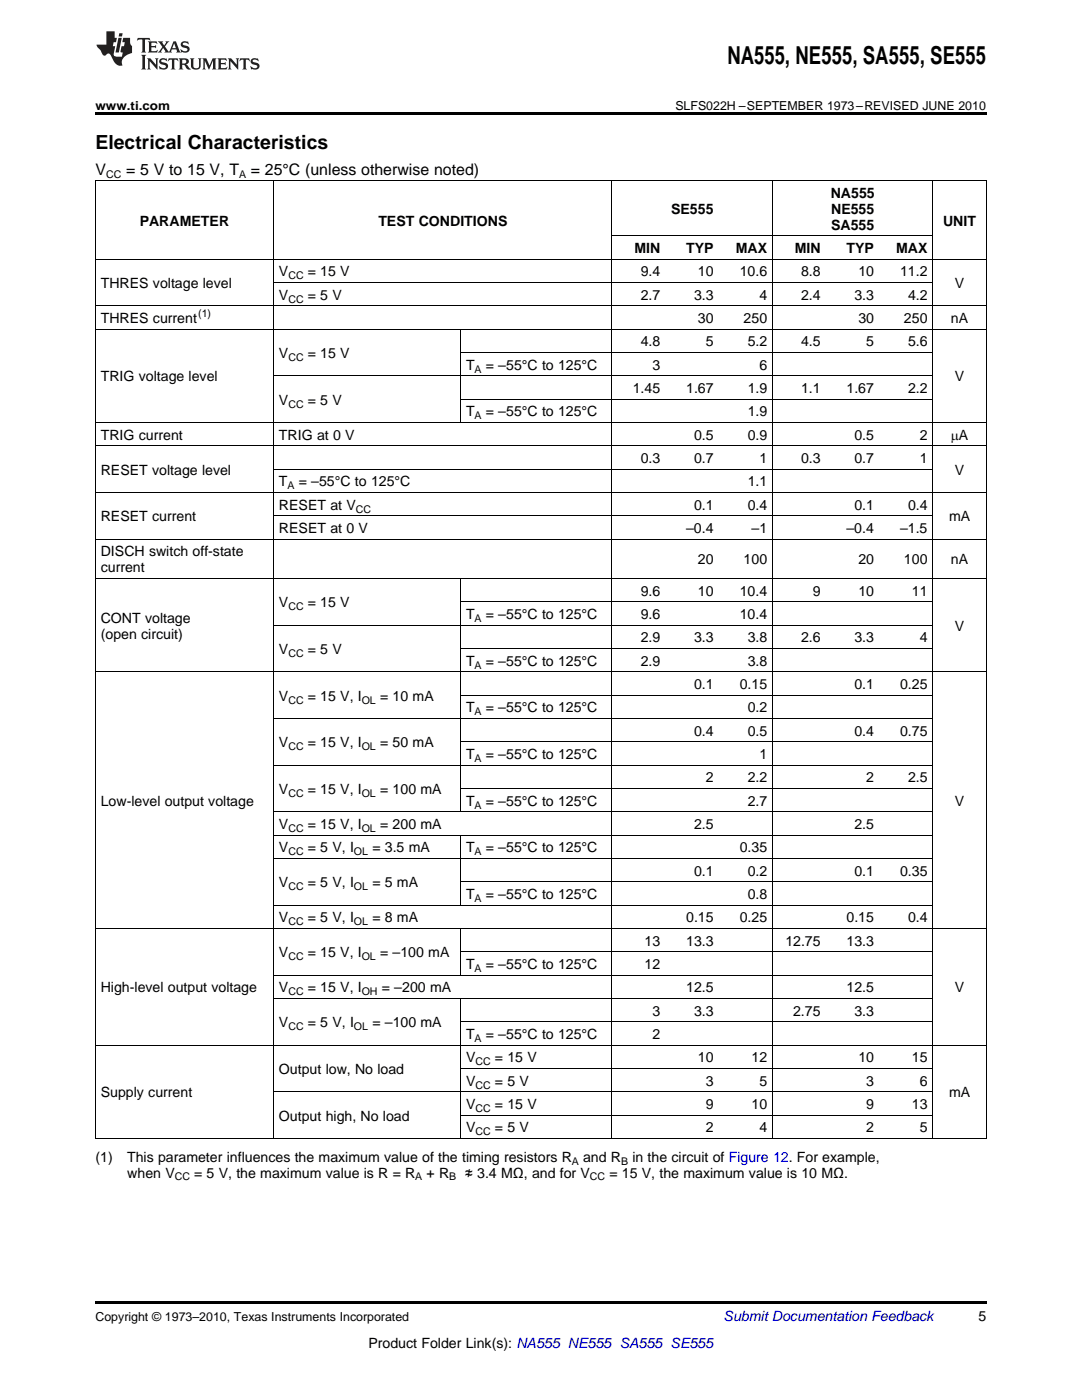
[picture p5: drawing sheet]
<svg xmlns="http://www.w3.org/2000/svg" width="216mm" height="279mm" viewBox="0 0 216 279" stroke-linecap="round" stroke-linejoin="round" font-family="sans-serif">
<defs><g id="words">
<text font-size="4.9" x="145.1" y="12.8">NA555, NE555, SA555, SE555</text>
<text font-size="3.9" x="19" y="29.7">Electrical Characteristics</text>
<g font-size="3.2">
<text x="19" y="34.9">V</text>
<text x="25.2" y="34.9">= 5 V to 15 V, T</text>
<text x="50.1" y="34.9">= 25°C (unless otherwise noted)</text>
</g>
<g font-size="2.8">
<text x="165.8" y="39.5">NA555</text>
<text x="27.9" y="45">PARAMETER</text>
<text x="75.5" y="45">TEST CONDITIONS</text>
<text x="133.9" y="42.7">SE555</text>
<text x="165.8" y="42.7">NE555</text>
<text x="165.8" y="45.9">SA555</text>
<text x="188.2" y="45">UNIT</text>
<text x="126.6" y="50.5">MIN</text>
<text x="136.9" y="50.5">TYP</text>
<text x="146.8" y="50.5">MAX</text>
<text x="158.6" y="50.5">MIN</text>
<text x="168.9" y="50.5">TYP</text>
<text x="178.8" y="50.5">MAX</text>
<text x="20.1" y="57.5">THRES voltage level</text>
<text x="55.7" y="55.2">V</text>
<text x="55.7" y="59.8">V</text>
<text x="61.4" y="55.2">= 15 V</text>
<text x="61.4" y="59.8">= 5 V</text>
<text x="127.8" y="55.2">9.4</text>
<text x="127.8" y="59.8">2.7</text>
<text x="138.5" y="59.8">3.3</text>
<text x="139.3" y="55.2">10</text>
<text x="147.6" y="55.2">10.6</text>
<text x="151.5" y="59.8">4</text>
<text x="159.8" y="55.2">8.8</text>
<text x="159.8" y="59.8">2.4</text>
<text x="170.5" y="59.8">3.3</text>
<text x="171.3" y="55.2">10</text>
<text x="179.6" y="55.2">11.2</text>
<text x="181.2" y="59.8">4.2</text>
<text x="190.5" y="57.5">V</text>
<text x="20.1" y="64.5">THRES current</text>
<text x="139.3" y="64.5">30</text>
<text x="148.4" y="64.5">250</text>
<text x="171.3" y="64.5">30</text>
<text x="180.4" y="64.5">250</text>
<text x="189.8" y="64.5">nA</text>
<text x="55.7" y="71.5">V</text>
<text x="61.4" y="71.5">= 15 V</text>
<text x="127.8" y="69.1">4.8</text>
<text x="140.8" y="69.1">5</text>
<text x="149.2" y="69.1">5.2</text>
<text x="159.8" y="69.1">4.5</text>
<text x="172.8" y="69.1">5</text>
<text x="181.2" y="69.1">5.6</text>
<text x="20.1" y="76.1">TRIG voltage level</text>
<text x="93" y="73.8">T</text>
<text x="96.9" y="73.8">= –55°C to 125°C</text>
<text x="130.2" y="73.8">3</text>
<text x="151.5" y="73.8">6</text>
<text x="190.5" y="76.1">V</text>
<text x="55.7" y="80.8">V</text>
<text x="61.4" y="80.8">= 5 V</text>
<text x="93" y="83.1">T</text>
<text x="96.9" y="83.1">= –55°C to 125°C</text>
<text x="126.3" y="78.5">1.45</text>
<text x="136.9" y="78.5">1.67</text>
<text x="149.2" y="78.5">1.9</text>
<text x="149.2" y="83.1">1.9</text>
<text x="159.8" y="78.5">1.1</text>
<text x="168.9" y="78.5">1.67</text>
<text x="181.2" y="78.5">2.2</text>
<text x="20.1" y="87.8">TRIG current</text>
<text x="55.7" y="87.8">TRIG at 0 V</text>
<text x="138.5" y="87.8">0.5</text>
<text x="149.2" y="87.8">0.9</text>
<text x="170.5" y="87.8">0.5</text>
<text x="183.5" y="87.8">2</text>
<text x="189.7" y="87.8">mA</text>
<text x="20.1" y="94.8">RESET voltage level</text>
<text x="127.8" y="92.4">0.3</text>
<text x="138.5" y="92.4">0.7</text>
<text x="151.5" y="92.4">1</text>
<text x="159.8" y="92.4">0.3</text>
<text x="170.5" y="92.4">0.7</text>
<text x="183.5" y="92.4">1</text>
<text x="190.5" y="94.8">V</text>
<text x="55.7" y="97.1">T</text>
<text x="55.7" y="101.7">RESET at V</text>
<text x="59.6" y="97.1">= –55°C to 125°C</text>
<text x="138.5" y="101.7">0.1</text>
<text x="149.2" y="97.1">1.1</text>
<text x="149.2" y="101.7">0.4</text>
<text x="170.5" y="101.7">0.1</text>
<text x="181.2" y="101.7">0.4</text>
<text x="20.1" y="104.1">RESET current</text>
<text x="55.7" y="106.4">RESET at 0 V</text>
<text x="136.9" y="106.4">–0.4</text>
<text x="150" y="106.4">–1</text>
<text x="168.9" y="106.4">–0.4</text>
<text x="179.6" y="106.4">–1.5</text>
<text x="189.4" y="104.1">mA</text>
<text x="20.1" y="111.1">DISCH switch off-state</text>
<text x="139.3" y="112.6">20</text>
<text x="148.4" y="112.6">100</text>
<text x="171.3" y="112.6">20</text>
<text x="180.4" y="112.6">100</text>
<text x="189.8" y="112.6">nA</text>
<text x="20.1" y="114.2">current</text>
<text x="127.8" y="118.9">9.6</text>
<text x="139.3" y="118.9">10</text>
<text x="147.6" y="118.9">10.4</text>
<text x="162.2" y="118.9">9</text>
<text x="171.3" y="118.9">10</text>
<text x="182" y="118.9">11</text>
<text x="20.1" y="124.3">CONT voltage</text>
<text x="55.7" y="121.2">V</text>
<text x="61.4" y="121.2">= 15 V</text>
<text x="93" y="123.5">T</text>
<text x="96.9" y="123.5">= –55°C to 125°C</text>
<text x="127.8" y="123.5">9.6</text>
<text x="147.6" y="123.5">10.4</text>
<text x="190.5" y="125.9">V</text>
<text x="20.1" y="127.5">(open circuit)</text>
<text x="55.7" y="130.5">V</text>
<text x="61.4" y="130.5">= 5 V</text>
<text x="127.8" y="128.2">2.9</text>
<text x="138.5" y="128.2">3.3</text>
<text x="149.2" y="128.2">3.8</text>
<text x="159.8" y="128.2">2.6</text>
<text x="170.5" y="128.2">3.3</text>
<text x="183.5" y="128.2">4</text>
<text x="93" y="132.9">T</text>
<text x="96.9" y="132.9">= –55°C to 125°C</text>
<text x="127.8" y="132.9">2.9</text>
<text x="138.5" y="137.5">0.1</text>
<text x="147.6" y="137.5">0.15</text>
<text x="149.2" y="132.9">3.8</text>
<text x="170.5" y="137.5">0.1</text>
<text x="179.6" y="137.5">0.25</text>
<text x="55.7" y="139.8">V</text>
<text x="61.4" y="139.8">= 15 V, I</text>
<text x="75.8" y="139.8">= 10 mA</text>
<text x="93" y="142.2">T</text>
<text x="96.9" y="142.2">= –55°C to 125°C</text>
<text x="149.2" y="142.2">0.2</text>
<text x="55.7" y="149.2">V</text>
<text x="61.4" y="149.2">= 15 V, I</text>
<text x="75.8" y="149.2">= 50 mA</text>
<text x="138.5" y="146.8">0.4</text>
<text x="149.2" y="146.8">0.5</text>
<text x="170.5" y="146.8">0.4</text>
<text x="179.6" y="146.8">0.75</text>
<text x="93" y="151.5">T</text>
<text x="96.9" y="151.5">= –55°C to 125°C</text>
<text x="151.5" y="151.5">1</text>
<text x="20.1" y="160.8">Low-level output voltage</text>
<text x="55.7" y="158.5">V</text>
<text x="61.4" y="158.5">= 15 V, I</text>
<text x="75.8" y="158.5">= 100 mA</text>
<text x="93" y="160.8">T</text>
<text x="96.9" y="160.8">= –55°C to 125°C</text>
<text x="140.8" y="156.1">2</text>
<text x="149.2" y="156.1">2.2</text>
<text x="149.2" y="160.8">2.7</text>
<text x="172.8" y="156.1">2</text>
<text x="181.2" y="156.1">2.5</text>
<text x="190.5" y="160.8">V</text>
<text x="55.7" y="165.5">V</text>
<text x="61.4" y="165.5">= 15 V, I</text>
<text x="75.8" y="165.5">= 200 mA</text>
<text x="138.5" y="165.5">2.5</text>
<text x="170.5" y="165.5">2.5</text>
<text x="55.7" y="170.1">V</text>
<text x="61.4" y="170.1">= 5 V, I</text>
<text x="74.3" y="170.1">= 3.5 mA</text>
<text x="93" y="170.1">T</text>
<text x="96.9" y="170.1">= –55°C to 125°C</text>
<text x="147.6" y="170.1">0.35</text>
<text x="55.7" y="177.1">V</text>
<text x="61.4" y="177.1">= 5 V, I</text>
<text x="74.3" y="177.1">= 5 mA</text>
<text x="93" y="179.4">T</text>
<text x="96.9" y="179.4">= –55°C to 125°C</text>
<text x="138.5" y="174.8">0.1</text>
<text x="149.2" y="174.8">0.2</text>
<text x="149.2" y="179.4">0.8</text>
<text x="170.5" y="174.8">0.1</text>
<text x="179.6" y="174.8">0.35</text>
<text x="55.7" y="184.1">V</text>
<text x="61.4" y="184.1">= 5 V, I</text>
<text x="74.3" y="184.1">= 8 mA</text>
<text x="136.9" y="184.1">0.15</text>
<text x="147.6" y="184.1">0.25</text>
<text x="168.9" y="184.1">0.15</text>
<text x="181.2" y="184.1">0.4</text>
<text x="55.7" y="191.1">V</text>
<text x="61.4" y="191.1">= 15 V, I</text>
<text x="75.8" y="191.1">= –100 mA</text>
<text x="128.6" y="188.7">13</text>
<text x="136.9" y="188.7">13.3</text>
<text x="156.7" y="188.7">12.75</text>
<text x="168.9" y="188.7">13.3</text>
<text x="93" y="193.4">T</text>
<text x="96.9" y="193.4">= –55°C to 125°C</text>
<text x="128.6" y="193.4">12</text>
<text x="20.1" y="198">High-level output voltage</text>
<text x="55.7" y="198">V</text>
<text x="61.4" y="198">= 15 V, I</text>
<text x="76.2" y="198">= –200 mA</text>
<text x="130.2" y="202.7">3</text>
<text x="136.9" y="198">12.5</text>
<text x="138.5" y="202.7">3.3</text>
<text x="158.3" y="202.7">2.75</text>
<text x="168.9" y="198">12.5</text>
<text x="170.5" y="202.7">3.3</text>
<text x="190.5" y="198">V</text>
<text x="55.7" y="205">V</text>
<text x="61.4" y="205">= 5 V, I</text>
<text x="74.3" y="205">= –100 mA</text>
<text x="93" y="207.4">T</text>
<text x="96.9" y="207.4">= –55°C to 125°C</text>
<text x="130.2" y="207.4">2</text>
<text x="55.7" y="214.3">Output low, No load</text>
<text x="93" y="212">V</text>
<text x="98.7" y="212">= 15 V</text>
<text x="139.3" y="212">10</text>
<text x="150" y="212">12</text>
<text x="171.3" y="212">10</text>
<text x="182" y="212">15</text>
<text x="20.1" y="219">Supply current</text>
<text x="93" y="216.7">V</text>
<text x="93" y="221.3">V</text>
<text x="98.7" y="216.7">= 5 V</text>
<text x="98.7" y="221.3">= 15 V</text>
<text x="140.8" y="216.7">3</text>
<text x="140.8" y="221.3">9</text>
<text x="150" y="221.3">10</text>
<text x="151.5" y="216.7">5</text>
<text x="172.8" y="216.7">3</text>
<text x="172.8" y="221.3">9</text>
<text x="182" y="221.3">13</text>
<text x="183.5" y="216.7">6</text>
<text x="189.4" y="219">mA</text>
<text x="55.7" y="223.7">Output high, No load</text>
<text x="93" y="226">V</text>
<text x="98.7" y="226">= 5 V</text>
<text x="140.8" y="226">2</text>
<text x="151.5" y="226">4</text>
<text x="172.8" y="226">2</text>
<text x="183.5" y="226">5</text>
<text x="19" y="231.8">(1)</text>
<text x="25.4" y="231.8">This parameter influences the maximum value of the timing resistors R</text>
<text x="116.3" y="231.8">and R</text>
<text x="126.2" y="231.8">in the circuit of Figure 12. For example,</text>
<text x="25.4" y="235">when V</text>
<text x="38.7" y="235">= 5 V, the maximum value is R = R</text>
<text x="85.1" y="235">+ R</text>
<text x="92.7" y="235">≉ 3.4 MΩ, and for V</text>
<text x="121.6" y="235">= 15 V, the maximum value is 10 MΩ.</text>
<text x="195.3" y="263.6">5</text>
<text x="73.5" y="269">Product Folder Link(s): NA555 NE555 SA555 SE555</text>
</g>
<text font-size="2.8" fill="#0000c8" x="144.4" y="263.6">Submit Documentation Feedback</text>
<g font-size="2.5">
<text x="19" y="21.9">www.ti.com</text>
<text x="134.8" y="21.9">SLFS022H –SEPTEMBER 1973–REVISED JUNE 2010</text>
<text x="19" y="263.6">Copyright © 1973–2010, Texas Instruments Incorporated</text>
</g>
<g font-size="2.1">
<text x="21.2" y="35.5">CC</text>
<text x="47.7" y="35.5">A</text>
<text x="57.5" y="55.7">CC</text>
<text x="39.5" y="63.4">(1)</text>
<text x="57.5" y="60.4">CC</text>
<text x="57.5" y="72">CC</text>
<text x="94.7" y="74.4">A</text>
<text x="57.5" y="81.4">CC</text>
<text x="94.7" y="83.7">A</text>
<text x="57.4" y="97.6">A</text>
<text x="71" y="102.3">CC</text>
<text x="57.5" y="121.8">CC</text>
<text x="94.7" y="124.1">A</text>
<text x="57.5" y="131.1">CC</text>
<text x="94.7" y="133.4">A</text>
<text x="57.5" y="140.4">CC</text>
<text x="72.2" y="140.4">OL</text>
<text x="94.7" y="142.7">A</text>
<text x="57.5" y="149.7">CC</text>
<text x="72.2" y="149.7">OL</text>
<text x="94.7" y="152">A</text>
<text x="57.5" y="159">CC</text>
<text x="72.2" y="159">OL</text>
<text x="94.7" y="161.4">A</text>
<text x="57.5" y="166">CC</text>
<text x="72.2" y="166">OL</text>
<text x="57.5" y="170.7">CC</text>
<text x="70.6" y="170.7">OL</text>
<text x="94.7" y="170.7">A</text>
<text x="57.5" y="177.7">CC</text>
<text x="70.6" y="177.7">OL</text>
<text x="94.7" y="180">A</text>
<text x="57.5" y="184.6">CC</text>
<text x="70.6" y="184.6">OL</text>
<text x="57.5" y="191.6">CC</text>
<text x="72.2" y="191.6">OL</text>
<text x="94.7" y="194">A</text>
<text x="57.5" y="198.6">CC</text>
<text x="72.2" y="198.6">OH</text>
<text x="57.5" y="205.6">CC</text>
<text x="70.6" y="205.6">OL</text>
<text x="94.7" y="207.9">A</text>
<text x="94.9" y="212.6">CC</text>
<text x="94.9" y="217.2">CC</text>
<text x="94.9" y="221.9">CC</text>
<text x="94.9" y="226.6">CC</text>
<text x="114.1" y="232.4">A</text>
<text x="123.9" y="232.4">B</text>
<text x="34.9" y="235.6">CC</text>
<text x="82.9" y="235.6">A</text>
<text x="89.6" y="235.6">B</text>
<text x="117.7" y="235.6">CC</text>
</g>
</g></defs>
<g fill="#231f20">
<path d="M27.5 7.6l-.1 .5 .4-.2h.6v.1v2.1l-.2 .4h1l-.3-.4v-2.1l.1-.1h.5l.5 .2-.2-.5zM29.5 8.3l.2 .3v1.5l-.2 .4h1.8l.2-.6a1.04 1.04 0 0 1-1.3 .2v-.7h.6l.3 .2v-.6l-.3 .2h-.6v-.6l.8-.1 .4 .3-.2-.5zM31.5 8.3l.9 1.1-.9 1.1h.8l-.2-.2 .5-.7 .4 .7-.2 .2h1.5l-.1-.2 .1-.4h.9l.1 .4-.2 .2h1l-.3-.3-.7-1.9h-.5l-.9 2-.8-1 .9-1h-.8l.1 .3-.3 .5-.4-.6 .2-.2zM34.7 8.6l.4 1h-.7zM36.3 8.4a.63 .63 0 0 0-.2 .7 .63 .63 0 0 0 .6 .4l.6 .2 .1 .2a.75 .75 0 0 1-.7 .4 .75 .75 0 0 1-.6-.5l.1 .7 .1-.1a1.11 1.11 0 0 0 1.5-.6 1.13 1.13 0 0 0-1.2-.8l-.1-.4a1.04 1.04 0 0 1 1.2 .2l-.2-.5-.1 .1-.5-.2zM28.2 10.9l.2 .4v2.2l-.2 .4h1l-.3-.4v-2.2l.3-.4zM29.3 11.6l.3 .4v1.5l-.3 .4h.8l-.2-.4v-1.3l1.5 1.7v-1.9l.2-.4h-.7l.2 .4v.9l-1.1-1.3zM32 11.8a.62 .62 0 0 0-.2 .7 .62 .62 0 0 0 .6 .4l.6 .1 .1 .3a.76 .76 0 0 1-.7 .3 .76 .76 0 0 1-.6-.4l.1 .7 .1-.1a1.11 1.11 0 0 0 1.5-.6 1.13 1.13 0 0 0-1.2-.8l-.1-.4a1.04 1.04 0 0 1 1.2 .2l-.2-.6-.1 .1-.5-.1zM33.7 11.6l-.2 .6a.61 .61 0 0 1 .8-.3v1.6l-.2 .4h.9l-.2-.4v-1.6a.63 .63 0 0 1 .8 .3l-.2-.6zM35.6 11.6l.3 .4v1.5l-.3 .4h1l-.2-.2v-.8l.5 .2a.76 .76 0 0 0 1.2 .7l-1-1a.58 .58 0 0 0 .6-.5 .58 .58 0 0 0-.5-.6zM36.4 11.9h.1a.45 .45 0 0 1 .5 .1 .45 .45 0 0 1 .1 .5l-.7 .2zM37.9 11.6l.2 .2a2.17 2.17 0 0 0 .3 1.9 .99 .99 0 0 0 1.6-.6v-1.1l.2-.4h-.7l.2 .2a1.92 1.92 0 0 1-.2 1.8 .6 .6 0 0 1-.9-.5v-1.1l.2-.4zM40.4 11.6l.2 .4v1.5l-.2 .4h.7l-.2-.4v-1.4l.8 1.8 .8-1.8v1.4l-.2 .4h.9l-.2-.4v-1.5l.2-.4h-.8l-.6 1.5-.6-1.5zM43.4 11.6l.2 .4v1.5l-.2 .4h1.8l.2-.6a1.04 1.04 0 0 1-1.3 .1v-.6h.5l.4 .2v-.6l-.4 .2h-.5v-.7h.8l.3 .3-.1-.6zM45.5 11.6l.2 .4v1.5l-.2 .4h.7l-.2-.4v-1.3l1.5 1.7v-1.9l.2-.4h-.7l.2 .4v.9l-1.1-1.3zM47.9 11.6l-.1 .6a.61 .61 0 0 1 .8-.3v1.6l-.3 .4h1l-.3-.4 .1-1.6a.63 .63 0 0 1 .7 .3l-.1-.6zM50.2 11.8a.62 .62 0 0 0-.2 .7 .62 .62 0 0 0 .6 .4l.6 .1 .2 .3a.76 .76 0 0 1-.8 .3 .76 .76 0 0 1-.6-.4l.1 .7 .2-.1a1.11 1.11 0 0 0 1.5-.6 1.13 1.13 0 0 0-1.3-.8l-.1-.4a1.04 1.04 0 0 1 1.2 .2l-.1-.6-.2 .1-.5-.1z"/>
<path d="M21.2 6.3v2.6h-1.9l.1 .4 .7 .9a.91 .91 0 0 0 1 .8 .56 .56 0 0 1 .5-.3 .56 .56 0 0 1 .5 .3l.4 .8a1.53 1.53 0 0 0 1.9 1.2 1.54 1.54 0 0 1 1-2.1l.9-.3v-1.4a1.52 1.52 0 0 1-.3-1.6h-1.4l-.2 .8h.5l-.2 .8h-.4l-.2 1v.2l.4 .1-.2 .8a1.93 1.93 0 0 1-1.6-.3l.3-1.8h-.5l.2-.8h.4l.2-.8h-.4v-1.3zM23.6 7.6l-.6 2.9h.7l.6-2.9zM23.8 6.6l-.1 .7h.6l.2-.7z"/>
</g>
<path d="M19 22.5h177.8v.5h-177.8zM19 259.7h177.8v.5h-177.8z" fill="#000"/>
<g fill="none" stroke="#000" stroke-width=".2">
<path d="M19 36.1h177.8M19.1 36.1v191.2M54.6 36.1v191.2M122.1 36.1v191.2M154.1 36.1v191.2M186.1 36.1v191.2M196.8 36.1v191.2M19 51.7h177.8M54.6 56.4h131.6M122.2 47.1h64M19 65.7h177.8M19 61h177.8"/>
<path d="M54.6 75h131.6M91.9 65.8v18.6M91.9 79.7h94.3M91.9 70.4h94.3M19 98.3h177.8M19 89h177.8M19 84.3h177.8M54.6 93.6h131.6M19 115.4h177.8M19 107.6h177.8M54.6 103h131.6M91.9 115.5v46.6"/>
<path d="M19 134.1h177.8M54.6 124.8h131.6M91.9 138.7h94.3M91.9 129.4h94.3M91.9 120.1h94.3M54.6 152.7h131.6M54.6 143.4h131.6M91.9 157.4h94.3M91.9 148h94.3M54.6 171.3h131.6M54.6 166.7h131.6M54.6 162h131.6"/>
<path d="M91.9 166.7v14M91.9 176h94.3M19 185.3h177.8M54.6 199.3h131.6M54.6 194.6h131.6M54.6 180.6h131.6M91.9 185.3v9.4M91.9 199.3v28M91.9 190h94.3M19 208.6h177.8M54.6 217.9h131.6M91.9 213.2h94.3"/>
<path d="M91.9 203.9h94.3M19 227.2h177.8M91.9 222.5h94.3"/>
</g>
<use href="#words"/>
</svg>
